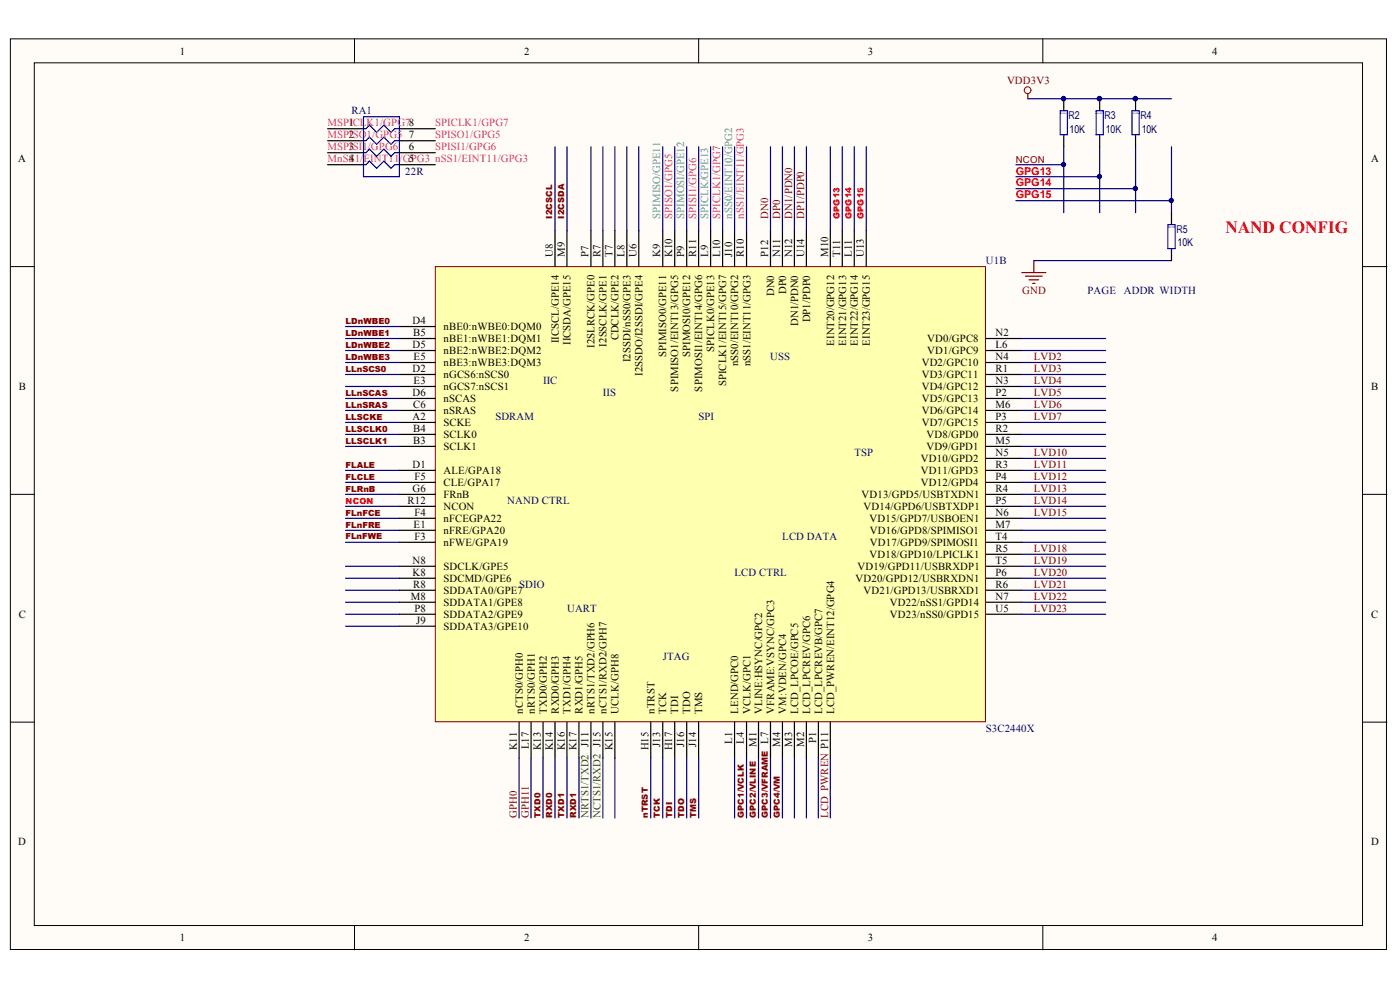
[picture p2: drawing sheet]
<svg xmlns="http://www.w3.org/2000/svg" width="296mm" height="209mm" viewBox="0 0 296 209" stroke-linecap="round" stroke-linejoin="round" font-family="sans-serif">
<defs><g id="words">
<text font-size="3.6" fill="#f00" x="259.1" y="49.2">NAND CONFIG</text>
<g font-size="2.3">
<text x="38" y="11.5">1</text>
<text x="110.8" y="11.5">2</text>
<text x="183.5" y="11.5">3</text>
<text x="256.3" y="11.5">4</text>
<text x="73.7" y="26.7">1</text>
<text x="73.7" y="29.2">2</text>
<text x="86.4" y="29.2">7</text>
<text x="3.9" y="34.3">A</text>
<text x="73.7" y="31.7">3</text>
<text x="73.7" y="34.3">4</text>
<text x="86.4" y="31.7">6</text>
<text x="289.9" y="34.3">A</text>
<text x="116.9" y="54.3" transform="rotate(-90 116.9 54.3)">U8</text>
<text x="119.4" y="54.3" transform="rotate(-90 119.4 54.3)">M9</text>
<text x="124.4" y="54.3" transform="rotate(-90 124.4 54.3)">P7</text>
<text x="127" y="54.3" transform="rotate(-90 127 54.3)">R7</text>
<text x="129.5" y="54.3" transform="rotate(-90 129.5 54.3)">T7</text>
<text x="132" y="54.3" transform="rotate(-90 132 54.3)">L8</text>
<text x="134.5" y="54.3" transform="rotate(-90 134.5 54.3)">U6</text>
<text x="139.6" y="54.3" transform="rotate(-90 139.6 54.3)">K9</text>
<text x="142.1" y="54.3" transform="rotate(-90 142.1 54.3)">K10</text>
<text x="144.7" y="54.3" transform="rotate(-90 144.7 54.3)">P9</text>
<text x="147.2" y="54.3" transform="rotate(-90 147.2 54.3)">R11</text>
<text x="149.7" y="54.3" transform="rotate(-90 149.7 54.3)">L9</text>
<text x="152.2" y="54.3" transform="rotate(-90 152.2 54.3)">L10</text>
<text x="154.8" y="54.3" transform="rotate(-90 154.8 54.3)">J10</text>
<text x="157.3" y="54.3" transform="rotate(-90 157.3 54.3)">R10</text>
<text x="162.4" y="54.3" transform="rotate(-90 162.4 54.3)">P12</text>
<text x="165" y="54.3" transform="rotate(-90 165 54.3)">N11</text>
<text x="167.5" y="54.3" transform="rotate(-90 167.5 54.3)">N12</text>
<text x="170" y="54.3" transform="rotate(-90 170 54.3)">U14</text>
<text x="175.1" y="54.3" transform="rotate(-90 175.1 54.3)">M10</text>
<text x="177.6" y="54.3" transform="rotate(-90 177.6 54.3)">T11</text>
<text x="180.1" y="54.3" transform="rotate(-90 180.1 54.3)">L11</text>
<text x="182.7" y="54.3" transform="rotate(-90 182.7 54.3)">U13</text>
<text x="163.7" y="62.6" transform="rotate(-90 163.7 62.6)">DN0</text>
<text x="166.2" y="62.1" transform="rotate(-90 166.2 62.1)">DP0</text>
<text x="87.2" y="68.5">D4</text>
<text x="87.4" y="71.1">B5</text>
<text x="93.8" y="69.8">nBE0:nWBE0:DQM0</text>
<text x="130.8" y="71.9" transform="rotate(-90 130.8 71.9)">CDCLK/GPE2</text>
<text x="168.8" y="68.9" transform="rotate(-90 168.8 68.9)">DN1/PDN0</text>
<text x="171.3" y="68.1" transform="rotate(-90 171.3 68.1)">DP1/PDP0</text>
<text x="210.5" y="71.1">N2</text>
<text x="87.2" y="73.6">D5</text>
<text x="87.5" y="76.1">E5</text>
<text x="93.8" y="72.3">nBE1:nWBE1:DQM1</text>
<text x="93.8" y="74.9">nBE2:nWBE2:DQM2</text>
<text x="93.8" y="77.4">nBE3:nWBE3:DQM3</text>
<text x="118.1" y="72.6" transform="rotate(-90 118.1 72.6)">IICSCL/GPE14</text>
<text x="120.6" y="72.9" transform="rotate(-90 120.6 72.9)">IICSDA/GPE15</text>
<text x="125.7" y="73.5" transform="rotate(-90 125.7 73.5)">I2SLRCK/GPE0</text>
<text x="128.2" y="73.3" transform="rotate(-90 128.2 73.3)">I2SSCLK/GPE1</text>
<text x="133.3" y="76.5" transform="rotate(-90 133.3 76.5)">I2SSDI/nSS0/GPE3</text>
<text x="140.9" y="75.5" transform="rotate(-90 140.9 75.5)">SPIMISO0/GPE11</text>
<text x="145.9" y="75.5" transform="rotate(-90 145.9 75.5)">SPIMOSI0/GPE12</text>
<text x="151" y="74.3" transform="rotate(-90 151 74.3)">SPICLK0/GPE13</text>
<text x="156" y="77.4" transform="rotate(-90 156 77.4)">nSS0/EINT10/GPG2</text>
<text x="158.6" y="77.4" transform="rotate(-90 158.6 77.4)">nSS1/EINT11/GPG3</text>
<text x="176.3" y="73.1" transform="rotate(-90 176.3 73.1)">EINT20/GPG12</text>
<text x="178.9" y="73.1" transform="rotate(-90 178.9 73.1)">EINT21/GPG13</text>
<text x="181.4" y="73.1" transform="rotate(-90 181.4 73.1)">EINT22/GPG14</text>
<text x="183.9" y="73.1" transform="rotate(-90 183.9 73.1)">EINT23/GPG15</text>
<text x="194.9" y="77.4">VD2/GPC10</text>
<text x="196" y="74.9">VD1/GPC9</text>
<text x="196" y="72.3">VD0/GPC8</text>
<text x="210.5" y="76.1">N4</text>
<text x="210.5" y="73.6">L6</text>
<text x="4" y="82.4">B</text>
<text x="87.2" y="78.6">D2</text>
<text x="87.2" y="83.7">D6</text>
<text x="87.5" y="81.2">E3</text>
<text x="93.8" y="79.9">nGCS6:nSCS0</text>
<text x="93.8" y="82.4">nGCS7:nSCS1</text>
<text x="135.8" y="79.4" transform="rotate(-90 135.8 79.4)">I2SSDO/I2SSDI/GPE4</text>
<text x="143.4" y="82.8" transform="rotate(-90 143.4 82.8)">SPIMISO1/EINT13/GPG5</text>
<text x="148.4" y="82.8" transform="rotate(-90 148.4 82.8)">SPIMOSI1/EINT14/GPG6</text>
<text x="153.5" y="81.6" transform="rotate(-90 153.5 81.6)">SPICLK1/EINT15/GPG7</text>
<text x="194.9" y="82.4">VD4/GPC12</text>
<text x="194.9" y="79.9">VD3/GPC11</text>
<text x="210.5" y="83.7">P2</text>
<text x="210.5" y="81.2">N3</text>
<text x="210.5" y="78.6">R1</text>
<text x="289.9" y="82.4">B</text>
<text x="87.2" y="88.7">A2</text>
<text x="87.4" y="86.2">C6</text>
<text x="93.8" y="85">nSCAS</text>
<text x="93.8" y="87.5">nSRAS</text>
<text x="194.9" y="87.5">VD6/GPC14</text>
<text x="194.9" y="85">VD5/GPC13</text>
<text x="210.5" y="88.7">P3</text>
<text x="210.5" y="86.2">M6</text>
<text x="87.4" y="91.3">B4</text>
<text x="87.4" y="93.9">B3</text>
<text x="93.8" y="90">SCKE</text>
<text x="93.8" y="92.5">SCLK0</text>
<text x="93.8" y="95.1">SCLK1</text>
<text x="194.9" y="90">VD7/GPC15</text>
<text x="195.9" y="95.1">VD9/GPD1</text>
<text x="195.9" y="92.5">VD8/GPD0</text>
<text x="210.5" y="93.9">M5</text>
<text x="210.5" y="91.3">R2</text>
<text x="87.2" y="98.9">D1</text>
<text x="87.6" y="101.5">F5</text>
<text x="93.8" y="100.2">ALE/GPA18</text>
<text x="194.7" y="100.2">VD11/GPD3</text>
<text x="194.7" y="97.7">VD10/GPD2</text>
<text x="210.5" y="101.5">P4</text>
<text x="210.5" y="98.9">R3</text>
<text x="210.5" y="96.4">N5</text>
<text x="86.2" y="106.5">R12</text>
<text x="87.2" y="104">G6</text>
<text x="93.8" y="102.7">CLE/GPA17</text>
<text x="93.8" y="105.2">FRnB</text>
<text x="93.8" y="107.8">NCON</text>
<text x="182.1" y="105.2">VD13/GPD5/USBTXDN1</text>
<text x="182.6" y="107.8">VD14/GPD6/USBTXDP1</text>
<text x="194.7" y="102.7">VD12/GPD4</text>
<text x="210.5" y="106.5">P5</text>
<text x="210.5" y="104">R4</text>
<text x="87.5" y="111.6">E1</text>
<text x="87.6" y="109">F4</text>
<text x="93.8" y="110.3">nFCEGPA22</text>
<text x="93.8" y="112.8">nFRE/GPA20</text>
<text x="183.8" y="110.3">VD15/GPD7/USBOEN1</text>
<text x="183.9" y="112.8">VD16/GPD8/SPIMISO1</text>
<text x="210.5" y="111.6">M7</text>
<text x="210.5" y="109">N6</text>
<text x="87.2" y="119.1">N8</text>
<text x="87.6" y="114.1">F3</text>
<text x="93.8" y="115.3">nFWE/GPA19</text>
<text x="183.8" y="117.9">VD18/GPD10/LPICLK1</text>
<text x="183.9" y="115.3">VD17/GPD9/SPIMOSI1</text>
<text x="210.5" y="119.1">T5</text>
<text x="210.5" y="116.6">R5</text>
<text x="210.5" y="114.1">T4</text>
<text x="87.2" y="121.7">K8</text>
<text x="87.4" y="124.3">R8</text>
<text x="93.8" y="120.4">SDCLK/GPE5</text>
<text x="93.8" y="122.9">SDCMD/GPE6</text>
<text x="93.8" y="125.5">SDDATA0/GPE7</text>
<text x="180.9" y="122.9">VD20/GPD12/USBRXDN1</text>
<text x="181.3" y="120.4">VD19/GPD11/USBRXDP1</text>
<text x="182.6" y="125.5">VD21/GPD13/USBRXD1</text>
<text x="210.5" y="124.3">R6</text>
<text x="210.5" y="121.7">P6</text>
<text x="4" y="130.6">C</text>
<text x="86.9" y="126.8">M8</text>
<text x="87.6" y="129.3">P8</text>
<text x="88" y="131.8">J9</text>
<text x="93.8" y="128.1">SDDATA1/GPE8</text>
<text x="93.8" y="130.6">SDDATA2/GPE9</text>
<text x="188.1" y="130.6">VD23/nSS0/GPD15</text>
<text x="188.1" y="128.1">VD22/nSS1/GPD14</text>
<text x="210.5" y="129.3">U5</text>
<text x="210.5" y="126.8">N7</text>
<text x="289.9" y="130.6">C</text>
<text x="93.8" y="133.1">SDDATA3/GPE10</text>
<text x="110.5" y="150.8" transform="rotate(-90 110.5 150.8)">nCTS0/GPH0</text>
<text x="113.1" y="150.8" transform="rotate(-90 113.1 150.8)">nRTS0/GPH1</text>
<text x="115.6" y="150.8" transform="rotate(-90 115.6 150.8)">TXD0/GPH2</text>
<text x="118.1" y="150.8" transform="rotate(-90 118.1 150.8)">RXD0/GPH3</text>
<text x="120.6" y="150.8" transform="rotate(-90 120.6 150.8)">TXD1/GPH4</text>
<text x="123.2" y="150.8" transform="rotate(-90 123.2 150.8)">RXD1/GPH5</text>
<text x="125.7" y="150.8" transform="rotate(-90 125.7 150.8)">nRTS1/TXD2/GPH6</text>
<text x="128.2" y="150.8" transform="rotate(-90 128.2 150.8)">nCTS1/RXD2/GPH7</text>
<text x="130.8" y="150.8" transform="rotate(-90 130.8 150.8)">UCLK/GPH8</text>
<text x="138.3" y="150.8" transform="rotate(-90 138.3 150.8)">nTRST</text>
<text x="140.9" y="150.8" transform="rotate(-90 140.9 150.8)">TCK</text>
<text x="143.4" y="150.8" transform="rotate(-90 143.4 150.8)">TDI</text>
<text x="145.9" y="150.8" transform="rotate(-90 145.9 150.8)">TDO</text>
<text x="148.4" y="150.8" transform="rotate(-90 148.4 150.8)">TMS</text>
<text x="156" y="150.8" transform="rotate(-90 156 150.8)">LEND/GPC0</text>
<text x="158.6" y="150.8" transform="rotate(-90 158.6 150.8)">VCLK/GPC1</text>
<text x="161.2" y="150.8" transform="rotate(-90 161.2 150.8)">VLINE:HSYNC/GPC2</text>
<text x="163.7" y="150.8" transform="rotate(-90 163.7 150.8)">VFRAME:VSYNC/GPC3</text>
<text x="166.2" y="150.8" transform="rotate(-90 166.2 150.8)">VM:VDEN/GPC4</text>
<text x="168.8" y="150.8" transform="rotate(-90 168.8 150.8)">LCD_LPCOE/GPC5</text>
<text x="171.3" y="150.8" transform="rotate(-90 171.3 150.8)">LCD_LPCREV/GPC6</text>
<text x="173.8" y="150.8" transform="rotate(-90 173.8 150.8)">LCD_LPCREVB/GPC7</text>
<text x="176.3" y="150.8" transform="rotate(-90 176.3 150.8)">LCD_PWREN/EINT12/GPG4</text>
<text x="109.3" y="158.5" transform="rotate(-90 109.3 158.5)">K11</text>
<text x="111.8" y="158.3" transform="rotate(-90 111.8 158.3)">L17</text>
<text x="114.3" y="158.5" transform="rotate(-90 114.3 158.5)">K13</text>
<text x="116.9" y="158.5" transform="rotate(-90 116.9 158.5)">K14</text>
<text x="119.4" y="158.5" transform="rotate(-90 119.4 158.5)">K16</text>
<text x="121.9" y="158.5" transform="rotate(-90 121.9 158.5)">K17</text>
<text x="124.4" y="157.8" transform="rotate(-90 124.4 157.8)">J11</text>
<text x="129.5" y="158.5" transform="rotate(-90 129.5 158.5)">K15</text>
<text x="137.1" y="158.5" transform="rotate(-90 137.1 158.5)">H15</text>
<text x="139.6" y="157.8" transform="rotate(-90 139.6 157.8)">J13</text>
<text x="142.1" y="158.5" transform="rotate(-90 142.1 158.5)">H17</text>
<text x="144.7" y="157.8" transform="rotate(-90 144.7 157.8)">J16</text>
<text x="147.2" y="157.8" transform="rotate(-90 147.2 157.8)">J14</text>
<text x="154.8" y="157.2" transform="rotate(-90 154.8 157.2)">L1</text>
<text x="157.3" y="157.2" transform="rotate(-90 157.3 157.2)">L4</text>
<text x="159.9" y="157.8" transform="rotate(-90 159.9 157.8)">M1</text>
<text x="162.4" y="157.2" transform="rotate(-90 162.4 157.2)">L7</text>
<text x="165" y="157.8" transform="rotate(-90 165 157.8)">M4</text>
<text x="167.5" y="157.8" transform="rotate(-90 167.5 157.8)">M3</text>
<text x="170" y="157.8" transform="rotate(-90 170 157.8)">M2</text>
<text x="172.5" y="157" transform="rotate(-90 172.5 157)">P1</text>
<text x="3.9" y="178.7">D</text>
<text x="289.9" y="178.7">D</text>
<text x="38" y="198.9">1</text>
<text x="110.8" y="198.9">2</text>
<text x="183.5" y="198.9">3</text>
<text x="256.3" y="198.9">4</text>
</g>
<g font-size="2.3" fill="#800000">
<text x="212.9" y="17.9">VDD3V3</text>
<text x="162.4" y="46.2" transform="rotate(-90 162.4 46.2)">DN0</text>
<text x="165" y="46.2" transform="rotate(-90 165 46.2)">DP0</text>
<text x="167.5" y="46.2" transform="rotate(-90 167.5 46.2)">DN1/PDN0</text>
<text x="170" y="46.2" transform="rotate(-90 170 46.2)">DP1/PDP0</text>
<text x="216.1" y="62.1">GND</text>
<text x="218.5" y="76.1">LVD2</text>
<text x="218.5" y="78.6">LVD3</text>
<text x="218.5" y="81.2">LVD4</text>
<text x="218.5" y="83.7">LVD5</text>
<text x="218.5" y="86.2">LVD6</text>
<text x="218.5" y="88.7">LVD7</text>
<text x="218.5" y="96.4">LVD10</text>
<text x="218.5" y="98.9">LVD11</text>
<text x="218.5" y="101.5">LVD12</text>
<text x="218.5" y="104">LVD13</text>
<text x="218.5" y="106.5">LVD14</text>
<text x="218.5" y="109">LVD15</text>
<text x="218.5" y="116.6">LVD18</text>
<text x="218.5" y="119.1">LVD19</text>
<text x="218.5" y="121.7">LVD20</text>
<text x="218.5" y="124.3">LVD21</text>
<text x="218.5" y="126.8">LVD22</text>
<text x="218.5" y="129.3">LVD23</text>
<text x="109.3" y="172.8" transform="rotate(-90 109.3 172.8)">GPH0</text>
<text x="111.8" y="172.8" transform="rotate(-90 111.8 172.8)">GPH11</text>
<text x="175.1" y="172.8" transform="rotate(-90 175.1 172.8)">LCD_PWREN P11</text>
</g>
<g font-size="2.3" fill="#da2467">
<text x="69.3" y="29.2">MSPISO</text>
<text x="69.3" y="26.7">MSPICL</text>
<text x="77.5" y="29.2">1/GPG5</text>
<text x="77.5" y="26.7">K1/GPG78</text>
<text x="92" y="29.2">SPISO1/GPG5</text>
<text x="92" y="26.7">SPICLK1/GPG7</text>
<text x="69.3" y="34.3">MnSS1/EINT11</text>
<text x="69.3" y="31.7">MSPISI1/GPG6</text>
<text x="84.5" y="34.3">/G5PG3 nSS1/EINT11/GPG3</text>
<text x="92" y="31.7">SPISI1/GPG6</text>
<text x="142.1" y="46.2" transform="rotate(-90 142.1 46.2)">SPISO1/GPG5</text>
<text x="147.2" y="46.2" transform="rotate(-90 147.2 46.2)">SPISI1/GPG6</text>
<text x="152.2" y="46.2" transform="rotate(-90 152.2 46.2)">SPICLK1/GPG7</text>
<text x="157.3" y="46.2" transform="rotate(-90 157.3 46.2)">nSS1/EINT11/GPG3</text>
</g>
<g font-size="2.3" fill="#000080">
<text x="74.3" y="24.2">RA1</text>
<text x="225.9" y="25.2">R2</text>
<text x="226.1" y="28">10K</text>
<text x="233.5" y="25.2">R3</text>
<text x="233.8" y="28">10K</text>
<text x="241.1" y="25.2">R4</text>
<text x="241.4" y="28">10K</text>
<text x="85.7" y="36.9">22R</text>
<text x="248.7" y="49.3">R5</text>
<text x="249" y="52">10K</text>
<text x="208.4" y="55.8">U1B</text>
<text x="229.9" y="62.1">PAGE</text>
<text x="237.6" y="62.1">ADDR WIDTH</text>
<text x="162.9" y="76.1">USS</text>
<text x="114.8" y="81.2">IIC</text>
<text x="127.5" y="83.7">IIS</text>
<text x="104.7" y="88.7">SDRAM</text>
<text x="147.7" y="88.7">SPI</text>
<text x="180.6" y="96.4">TSP</text>
<text x="107.2" y="106.5">NAND CTRL</text>
<text x="165.4" y="114.1">LCD DATA</text>
<text x="109.8" y="124.3">SDIO</text>
<text x="155.3" y="121.7">LCD CTRL</text>
<text x="119.9" y="129.3">UART</text>
<text x="140.1" y="139.4">JTAG</text>
<text x="208.4" y="154.7">S3C2440X</text>
</g>
<g font-size="2.3" fill="#f00">
<text x="214.7" y="36.9">GPG13</text>
<text x="214.7" y="39.4">GPG14</text>
<text x="214.7" y="41.9">GPG15</text>
</g>
<g font-size="2.3" fill="#00bfbf">
<text x="139.6" y="46.2" transform="rotate(-90 139.6 46.2)">SPIMISO/GPE11</text>
<text x="144.7" y="46.2" transform="rotate(-90 144.7 46.2)">SPIMOSI/GPE12</text>
<text x="149.7" y="46.2" transform="rotate(-90 149.7 46.2)">SPICLK/GPE13</text>
<text x="154.8" y="46.2" transform="rotate(-90 154.8 46.2)">nSS0/EINT10/GPG2</text>
</g>
<g font-size="2.3" fill="#008000">
<text x="124.4" y="172.8" transform="rotate(-90 124.4 172.8)">NRTS1/TXD2</text>
<text x="127" y="172.8" transform="rotate(-90 127 172.8)">NCTS1/RXD2 J15</text>
</g>
<text font-size="2" fill="#800000" x="214.7" y="34.4">NCON</text>
<g font-size="1.8" fill="#800000">
<text x="116.8" y="46.2" transform="rotate(-90 116.8 46.2)">I2CSCL</text>
<text x="119.3" y="46.2" transform="rotate(-90 119.3 46.2)">I2CSDA</text>
<text x="73" y="68.5">LDnWBE0</text>
<text x="73" y="71">LDnWBE1</text>
<text x="73" y="73.5">LDnWBE2</text>
<text x="73" y="76">LDnWBE3</text>
<text x="73" y="78.6">LLnSCS0</text>
<text x="73" y="83.6">LLnSCAS</text>
<text x="73" y="86.2">LLnSRAS</text>
<text x="73" y="88.7">LLSCKE</text>
<text x="73" y="91.3">LLSCLK0</text>
<text x="73" y="93.8">LLSCLK1</text>
<text x="73" y="98.8">FLALE</text>
<text x="73" y="101.4">FLCLE</text>
<text x="73" y="103.9">FLRnB</text>
<text x="73" y="108.9">FLnFCE</text>
<text x="73" y="111.5">FLnFRE</text>
<text x="73" y="114">FLnFWE</text>
<text x="114.2" y="172.8" transform="rotate(-90 114.2 172.8)">TXD0</text>
<text x="116.8" y="172.8" transform="rotate(-90 116.8 172.8)">RXD0</text>
<text x="119.3" y="172.8" transform="rotate(-90 119.3 172.8)">TXD1</text>
<text x="121.8" y="172.8" transform="rotate(-90 121.8 172.8)">RXD1</text>
<text x="137" y="172.8" transform="rotate(-90 137 172.8)">nTRST</text>
<text x="139.5" y="172.8" transform="rotate(-90 139.5 172.8)">TCK</text>
<text x="142.1" y="172.8" transform="rotate(-90 142.1 172.8)">TDI</text>
<text x="144.7" y="172.8" transform="rotate(-90 144.7 172.8)">TDO</text>
<text x="147.2" y="172.8" transform="rotate(-90 147.2 172.8)">TMS</text>
<text x="157.3" y="172.8" transform="rotate(-90 157.3 172.8)">GPC1/VCLK</text>
<text x="159.8" y="172.8" transform="rotate(-90 159.8 172.8)">GPC2/VLINE</text>
<text x="162.3" y="172.8" transform="rotate(-90 162.3 172.8)">GPC3/VFRAME</text>
<text x="164.9" y="172.8" transform="rotate(-90 164.9 172.8)">GPC4/VM</text>
</g>
<g font-size="1.8" fill="#f00">
<text x="177.5" y="46.2" transform="rotate(-90 177.5 46.2)">GPG13</text>
<text x="180" y="46.2" transform="rotate(-90 180 46.2)">GPG14</text>
<text x="182.6" y="46.2" transform="rotate(-90 182.6 46.2)">GPG15</text>
<text x="73" y="106.4">NCON</text>
</g>
</g></defs>
<g fill="#fffcf8" stroke="#000" stroke-width=".21">
<path d="M2.2 8.2h290.9v192.4h-290.9z"/>
<path d="M7.3 13.3h280.8v182.3h-280.8z"/>
</g>
<path d="M74.9 8.2v5.1M147.7 8.2v5.1M220.5 8.2v5.1M2.2 56.3h5.1M288.2 56.3h5M2.2 104.5h5.1M288.2 104.5h5M2.2 152.6h5.1M288.2 152.6h5M74.9 195.7v5M147.7 195.7v5M220.5 195.7v5" fill="none" stroke="#000" stroke-width=".21"/>
<path d="M92 56.3h116.3v96.2h-116.3z" fill="#ffffb0" stroke="#800000" stroke-width=".21"/>
<g fill="none" stroke="#000" stroke-width=".25">
<path d="M69.3 27.2h7.5M69.3 29.7h7.5M69.3 32.3h7.5M69.3 34.8h7.5M84.4 27.2h7.6M84.4 29.7h7.6M84.4 32.3h7.6M84.4 34.8h7.6M224.9 20.9v2.5M224.9 28.5v2.5M232.5 20.9v2.5M232.5 28.5v2.5"/>
<path d="M240.1 20.9v2.5M240.1 28.5v2.5M117.3 48.7v7.6M119.9 48.7v7.6M124.9 48.7v7.6M127.5 48.7v7.6M130 48.7v7.6M132.5 48.7v7.6M135.1 48.7v7.6M140.1 48.7v7.6M142.6 48.7v7.6M145.2 48.7v7.6"/>
<path d="M147.7 48.7v7.6M150.2 48.7v7.6M152.8 48.7v7.6M155.3 48.7v7.6M157.8 48.7v7.6M162.9 48.7v7.6M165.4 48.7v7.6M168 48.7v7.6M170.5 48.7v7.6M175.5 48.7v7.6M178.1 48.7v7.6M180.6 48.7v7.6"/>
<path d="M183.1 48.7v7.6M247.7 44.9v2.6M247.7 52.5v2.6M84.4 69h7.6M84.4 71.5h7.6M84.4 74.1h7.6M84.4 76.6h7.6M84.4 79.1h7.6M208.4 71.5h7.6M208.4 74.1h7.6M208.4 76.6h7.6M208.4 79.1h7.6"/>
<path d="M84.4 81.7h7.6M84.4 84.2h7.6M84.4 86.7h7.6M84.4 89.3h7.6M84.4 91.8h7.6M84.4 94.3h7.6M84.4 99.4h7.6M208.4 81.7h7.6M208.4 84.2h7.6M208.4 86.7h7.6M208.4 89.3h7.6M208.4 91.8h7.6"/>
<path d="M208.4 94.3h7.6M208.4 99.4h7.6M208.4 96.9h7.6M84.4 101.9h7.6M84.4 104.5h7.6M84.4 107h7.6M84.4 109.5h7.6M84.4 112.1h7.6M84.4 114.6h7.6M84.4 119.7h7.6M208.4 101.9h7.6M208.4 104.5h7.6"/>
<path d="M208.4 107h7.6M208.4 109.5h7.6M208.4 112.1h7.6M208.4 114.6h7.6M208.4 119.7h7.6M208.4 117.1h7.6M84.4 122.2h7.6M84.4 124.7h7.6M84.4 127.3h7.6M84.4 129.8h7.6M84.4 132.3h7.6M208.4 122.2h7.6"/>
<path d="M208.4 124.7h7.6M208.4 127.3h7.6M208.4 129.8h7.6M109.7 152.6v7.6M112.3 152.6v7.6M114.8 152.6v7.6M117.3 152.6v7.6M119.9 152.6v7.6M122.4 152.6v7.6M124.9 152.6v7.6M127.5 152.6v7.6M130 152.6v7.6"/>
<path d="M137.6 152.6v7.6M140.1 152.6v7.6M142.6 152.6v7.6M145.2 152.6v7.6M147.7 152.6v7.6M155.3 152.6v7.6M157.8 152.6v7.6M160.4 152.6v7.6M162.9 152.6v7.6M165.4 152.6v7.6M168 152.6v7.6M170.5 152.6v7.6"/>
<path d="M173 152.6v7.6M175.5 152.6v7.6"/>
</g>
<g fill="none" stroke="#000080" stroke-width=".25">
<path d="M117.3 31v17.7M119.9 31v17.7M124.9 31v17.7M127.5 31v17.7M130 31v17.7M132.5 31v17.7M135.1 31v17.7M140.1 31v17.7M142.6 31v17.7M145.2 31v17.7M147.7 31v17.7M150.2 31v17.7"/>
<path d="M152.8 31v17.7M155.3 31v17.7M157.8 31v17.7M162.9 31v17.7M165.4 31v17.7M168 31v17.7M170.5 31v17.7M175.5 31v17.7M178.1 31v17.7M180.6 31v17.7M183.1 31v17.7M214.8 34.8h10.1"/>
<path d="M214.8 39.9h25.3M214.8 37.3h17.7M217.3 20.9h30.4M224.9 31v13.9M232.5 31v13.9M240.1 31v13.9M247.7 31v13.9M214.8 42.4h32.9M218.6 55.1h29.1M73.1 71.5h11.3M73.1 74.1h11.3M73.1 76.6h11.3"/>
<path d="M73.1 79.1h11.3M73.1 69h11.3M216 71.5h17.8M216 74.1h17.8M216 76.6h17.8M216 79.1h17.8M73.1 81.7h11.3M73.1 84.2h11.3M73.1 86.7h11.3M73.1 89.3h11.3M73.1 99.4h11.3M73.1 91.8h11.3"/>
<path d="M73.1 94.3h11.3M216 81.7h17.8M216 84.2h17.8M216 86.7h17.8M216 89.3h17.8M216 96.9h17.8M216 99.4h17.8M216 91.8h17.8M216 94.3h17.8M73.1 101.9h11.3M73.1 104.5h11.3M73.1 107h11.3"/>
<path d="M73.1 109.5h11.3M73.1 119.7h11.3M73.1 114.6h11.3M73.1 112.1h11.3M216 101.9h17.8M216 104.5h17.8M216 107h17.8M216 109.5h17.8M216 117.1h17.8M216 119.7h17.8M216 114.6h17.8M216 112.1h17.8"/>
<path d="M73.1 122.2h11.3M73.1 124.7h11.3M73.1 127.3h11.3M73.1 129.8h11.3M73.1 132.3h11.3M216 122.2h17.8M216 124.7h17.8M216 127.3h17.8M216 129.8h17.8M109.7 160.2v12.7M112.3 160.2v12.7M114.8 160.2v12.7"/>
<path d="M117.3 160.2v12.7M119.9 160.2v12.7M122.4 160.2v12.7M124.9 160.2v12.7M127.5 160.2v12.7M130 160.2v12.7M137.6 160.2v12.7M140.1 160.2v12.7M142.6 160.2v12.7M145.2 160.2v12.7M147.7 160.2v12.7M155.3 160.2v12.7"/>
<path d="M157.8 160.2v12.7M160.4 160.2v12.7M162.9 160.2v12.7M165.4 160.2v12.7M168 160.2v12.7M170.5 160.2v12.7M173 160.2v12.7M175.5 160.2v12.7"/>
</g>
<path d="M217.3 19.9v1M216 57.6h5.1M216.8 58.4h3.5M217.6 59.1h2M218.3 59.9h.5M218.6 55.1v2.5" fill="none" stroke="#800000" stroke-width=".25"/>
<circle cx="217.2" cy="19.1" r=".71" fill="none" stroke="#800000" stroke-width=".21"/>
<g fill="#000080" stroke="#000080" stroke-width=".21">
<circle cx="224.8" cy="34.8" r=".46"/>
<circle cx="247.6" cy="42.4" r=".46"/>
<circle cx="240" cy="39.8" r=".46"/>
<circle cx="232.4" cy="37.3" r=".46"/>
<circle cx="224.8" cy="20.8" r=".46"/>
<circle cx="232.4" cy="20.8" r=".46"/>
<circle cx="240" cy="20.8" r=".46"/>
</g>
<path d="M76.8 27.2h.6l.7-.8 1.5 1.6 1.5-1.6 1.6 1.6 .7-.8h1M76.8 29.7h.6l.7-.7 1.5 1.5 1.5-1.5 1.6 1.5 .7-.8h1M76.8 32.3h.6l.7-.8 1.5 1.5 1.5-1.5 1.6 1.5 .7-.7h1M76.8 34.8h.6l.7-.8 1.5 1.6 1.5-1.6 1.6 1.6 .7-.8h1M76.8 24.7h7.6v12.6h-7.6zM224.1 23.4h1.6v5.1h-1.6zM231.7 23.4h1.5v5.1h-1.5zM239.3 23.4h1.5v5.1h-1.5zM246.9 47.5h1.5v5h-1.5z" fill="none" stroke="#00f" stroke-width=".25"/>
<path d="M225.7 23.9h-1.6M233.2 23.9h-1.5M240.8 23.9h-1.5M248.4 48h-1.5" fill="none" stroke="#00f" stroke-width=".21" stroke-dasharray="0 .3"/>
<use href="#words"/>
</svg>
